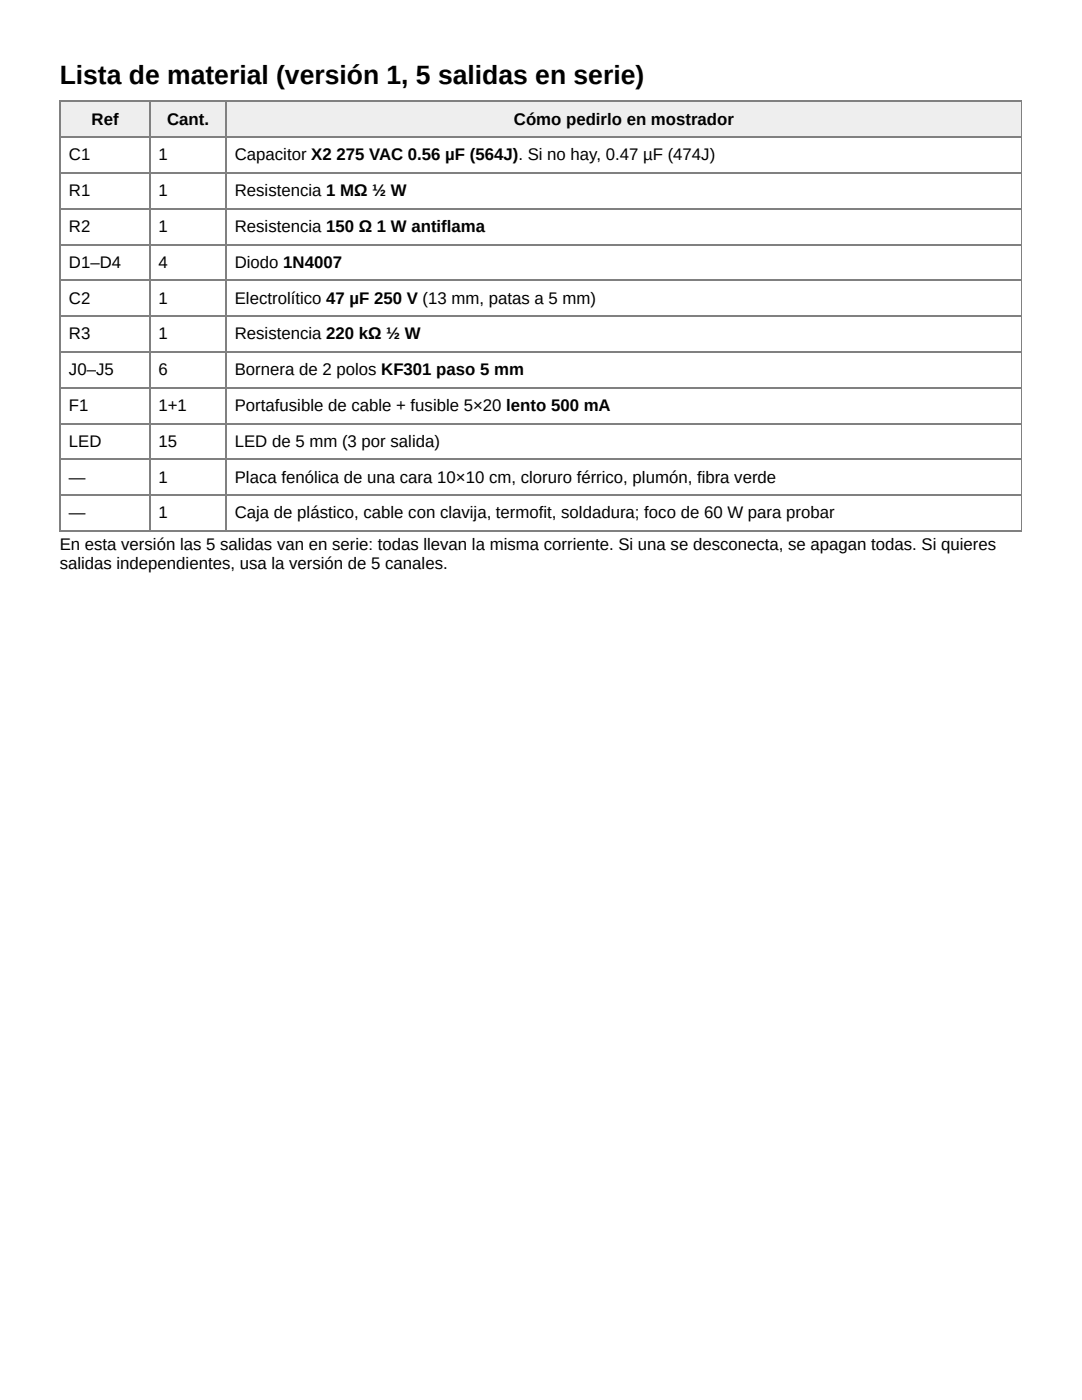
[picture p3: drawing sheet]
<svg xmlns="http://www.w3.org/2000/svg" width="216mm" height="279mm" viewBox="0 0 216 279" stroke-linecap="round" stroke-linejoin="round" font-family="sans-serif">
<defs><g id="words">
<text font-size="5.3" x="11.9" y="16.7">Lista de material (versión 1, 5 salidas en serie)</text>
<g font-size="3.3">
<text x="18.3" y="24.9">Ref</text>
<text x="33.3" y="24.9">Cant.</text>
<text x="102.5" y="24.9">Cómo pedirlo en mostrador</text>
<text x="13.8" y="32">C1</text>
<text x="31.6" y="32">1</text>
<text x="46.9" y="32">Capacitor X2</text>
<text x="67.1" y="32">275 VAC 0.56 µF (564J). Si no hay, 0.47 µF (474J)</text>
<text x="13.8" y="39.2">R1</text>
<text x="31.6" y="39.2">1</text>
<text x="46.9" y="39.2">Resistencia 1 MΩ ½ W</text>
<text x="13.8" y="46.3">R2</text>
<text x="31.6" y="46.3">1</text>
<text x="46.9" y="46.3">Resistencia 150 Ω 1 W antiflama</text>
<text x="13.8" y="53.4">D1–D4</text>
<text x="31.6" y="53.4">4</text>
<text x="46.9" y="53.4">Diodo 1N4007</text>
<text x="13.8" y="60.6">C2</text>
<text x="31.6" y="60.6">1</text>
<text x="46.9" y="60.6">Electrolítico 47 µF 250 V (13 mm, patas a 5 mm)</text>
<text x="13.8" y="67.7">R3</text>
<text x="31.6" y="67.7">1</text>
<text x="46.9" y="67.7">Resistencia 220 kΩ ½ W</text>
<text x="13.8" y="74.9">J0–J5</text>
<text x="31.6" y="74.9">6</text>
<text x="46.9" y="74.9">Bornera de 2 polos KF301 paso 5 mm</text>
<text x="13.8" y="82">F1</text>
<text x="31.6" y="82">1+1</text>
<text x="46.9" y="82">Portafusible de cable + fusible 5×20 lento 500 mA</text>
<text x="13.8" y="89.2">LED</text>
<text x="31.6" y="89.2">15</text>
<text x="46.9" y="89.2">LED de 5 mm (3 por salida)</text>
<text x="13.8" y="96.3">—</text>
<text x="31.6" y="96.3">1</text>
<text x="46.9" y="96.3">Placa fenólica de una cara 10×10 cm, cloruro férrico, plumón, fibra verde</text>
<text x="13.8" y="103.5">—</text>
<text x="31.6" y="103.5">1</text>
<text x="46.9" y="103.5">Caja de plástico, cable con clavija, termofit, soldadura; foco de 60 W para probar</text>
<text x="11.9" y="109.8">En esta versión las 5 salidas van en serie: todas llevan la misma corriente. Si una se desconecta, se apagan todas. Si quieres</text>
<text x="11.9" y="113.5">salidas independientes, usa la versión de 5 canales.</text>
</g>
</g></defs>
<g fill="#eee">
<path d="M12.2 20.1h17.7v7.2h-17.7z"/>
<path d="M29.9 20.1h15.3v7.2h-15.3z"/>
<path d="M45.2 20.1h158.7v7.2h-158.7z"/>
</g>
<g fill="none" stroke="#808080" stroke-width=".26">
<path d="M11.9 20.2h192M11.9 27.4h192M11.9 34.5h192M12 20.1v86M30 20.1v86M45.1 20.1v86M11.9 41.7h192M11.9 48.8h192M11.9 56h192M11.9 63.1h192M11.9 70.2h192M11.9 77.4h192"/>
<path d="M11.9 84.5h192M11.9 91.7h192M11.9 98.8h192M11.9 106h192"/>
</g>
<path d="M203.8 20.1v86" fill="none" stroke="#808080" stroke-width=".2"/>
<use href="#words"/>
</svg>
